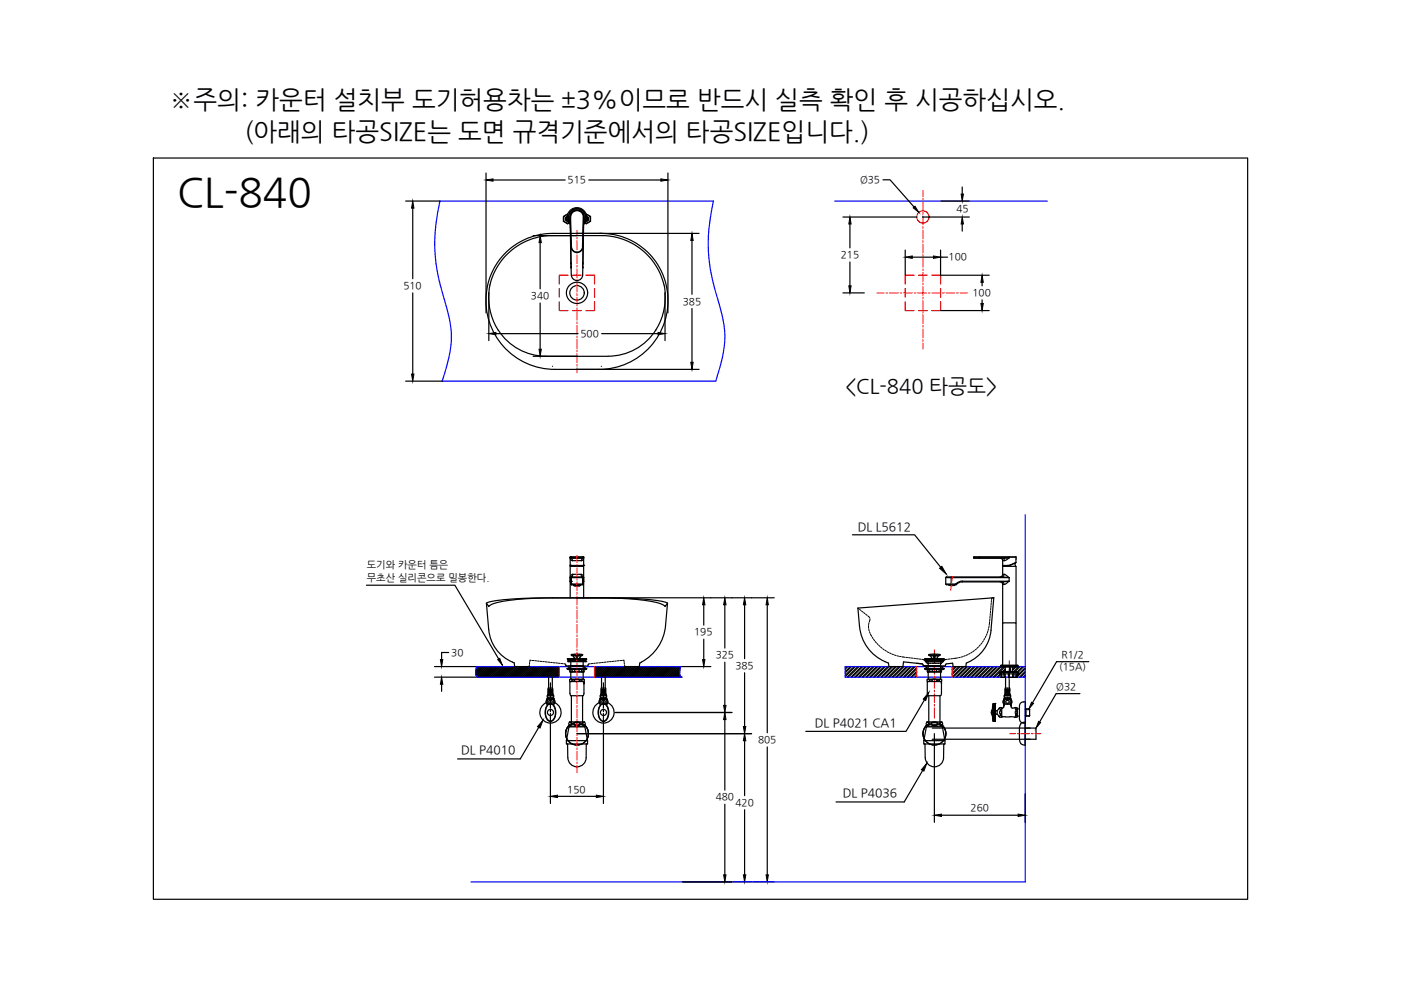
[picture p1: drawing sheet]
<svg xmlns="http://www.w3.org/2000/svg" width="297mm" height="210mm" viewBox="0 0 297 210" stroke-linecap="round" stroke-linejoin="round" font-family="sans-serif">
<defs><g id="words">
<text font-size="8.6" x="37.6" y="43.7">CL-840</text>
<g font-size="5.4">
<text x="36" y="23">※주의: 카운터 설치부 도기허용차는 ±3%이므로 반드시 실측 확인 후 시공하십시오.</text>
<text x="51.8" y="29.7">(아래의 타공SIZE는 도면 규격기준에서의 타공SIZE입니다.)</text>
</g>
<text font-size="4.3" x="179.2" y="83.2">&lt;CL-840 타공도&gt;</text>
<g font-size="2.6">
<text x="181.8" y="112.6">DL L5612</text>
<text x="172.7" y="154.2">DL P4021 CA1</text>
<text x="97.8" y="159.9">DL P4010</text>
<text x="178.7" y="169">DL P4036</text>
</g>
<g font-size="2.1">
<text x="120.3" y="38.9">515</text>
<text x="182.3" y="38.7">Ø35</text>
<text x="202.8" y="45">45</text>
<text x="178.3" y="54.7">215</text>
<text x="201.1" y="55.2">100</text>
<text x="85.5" y="61.3">510</text>
<text x="112.6" y="63.4">340</text>
<text x="144.8" y="64.6">385</text>
<text x="206.2" y="62.8">100</text>
<text x="123.1" y="71.4">500</text>
<text x="77.8" y="120.5">도기와 카운터 틈은</text>
<text x="77.8" y="123.2">무초산 실리콘으로 밀봉한다.</text>
<text x="147.2" y="134.7">195</text>
<text x="95.7" y="139">30</text>
<text x="151.8" y="139.6">325</text>
<text x="155.9" y="141.8">385</text>
<text x="224.6" y="142.1">(15A)</text>
<text x="225.1" y="139.4">R1/2</text>
<text x="224" y="146.3">Ø32</text>
<text x="160.7" y="157.5">805</text>
<text x="120.3" y="168">150</text>
<text x="151.8" y="169.7">480</text>
<text x="155.9" y="170.9">420</text>
<text x="205.8" y="172">260</text>
</g>
</g></defs>
<!-- layer: 5 -->
<path d="M32.5 33.5h232v157.2h-232z" fill="none" stroke="#000" stroke-width=".25"/>
<!-- layer: 3 -->
<g fill="none" stroke="#000" stroke-width=".25">
<path d="M103 36.7v29.6M104.5 38.2h15.3M124.8 38.2h15.3M141.6 36.7v29.6M187.2 38.1h1.5l5.1 5.8M204 39.6v1.5M86 42.6h7.3M87.5 44.1v15M113 50h9.3M114.5 51.4v9.8M122.3 49.5h25.9M146.7 51v11.4"/>
<path d="M178.7 46h15.7M180.2 47.5v5.1M180.2 55.5v5.1M191.9 53v5.4M193.4 54.5h4.5M195.7 46h9.8M199.4 53v5.4h10.3M199.4 54.5h1.5M199.5 42.6h6M204 47.5v1.5M208.2 59.9v.7M87.5 62.1v17.2"/>
<path d="M103.6 62.1v10.1M105.1 70.7h17.5M113 75.5h9.3M114.5 64.2v9.8M122.3 78.3h25.9M127.6 70.7h11.9M141 62.1v10.1M146.7 65.4v11.4M178.7 62.1h4.5M199.4 65.8h10.3M208.2 63.6v.7M86 80.8h7.8"/>
<path d="M180.7 113.4h13.2l5.5 6.9M77.7 124.1h18.7l9.3 15.6M95.1 138.3h-1.5v1.5M120.3 139.7h4M120.3 139.7h.1M120.3 139.7l.2 .1M120.4 139.6l-.1 .1M120.4 139.8l.1 .2h3.7v-.2M120.4 139.8h.1M120.7 140v.1M121.1 138.9h2.4v.1h-2.3zM121.4 139l.8 .1"/>
<path d="M121.5 139.1l.2 .3M121.7 139.6l-.2 .1M121.7 139.4v.2M122.2 139.1h.3M122.2 139.1v.6M122.3 139.7l-.1-.2h.2v.2M122.3 139l-.1 .5M122.3 126.7h41.9M122.4 139v.5M122.5 139.1v.6M123 139.4v.2M123 139.6l.1 .1"/>
<path d="M123.3 139l-.8 .1M123.3 139l-.4 .4M123.5 138.8h.1M123.5 138.8l-1.4-.1-1 .1M123.9 140v.1M124.2 139.8h.1M124.3 139.6v.1M124.3 139.7l-.1 .1h-3.8M149.2 128.2v4.3M149.2 135.5v4.3M153.7 128.2v9.2M157.9 128.2v11.5"/>
<path d="M162.7 128.2v27.2M196.1 139.7h4M196.1 139.7h.1M196.1 139.7l.1 .1M196.1 139.6v.1M196.2 139.8h.1M196.5 140v.1M196.9 138.9h2.4l-.1 .1h-2.2zM196.9 138.8l1.2-.1 1.2 .1M197.2 139l.8 .1M197.3 139.1l.2 .3M197.5 139.4l-.2 .3"/>
<path d="M198 139.1h.2M198 139.1v.6M198 139.7v-.2l.2 .2M198.1 139l-.1 .5M198.1 139l.1 .5M198.2 139.1v.6M198.7 139.4l.2 .3M199 139l-.8 .1M199.1 139l-.4 .4M199.7 140v.1M200 139.8h-3.8l.1 .2M200 139.8h.1"/>
<path d="M200 139.8v.2h-3.8M200.1 139.6v.1M200.1 139.7l-.1 .1M92.1 141.3h9M93.6 145.1v1.5M101.3 141.3l-.3 .3M101.4 141.3l-.5 .5M101.7 141.3l-.8 .8M101.8 141.3l-.9 1M102.1 141.3l-1.3 1.3M102.2 141.3l-1.4 1.4M102.5 141.3l-1.7 1.7"/>
<path d="M102.6 141.3l-1.7 1.8M102.9 141.3l-1.9 2M103 141.3l-2 2M103.3 141.3l-2.2 2.2M103.4 141.3l-2.2 2.3h-9.1M103.7 141.3l-2.3 2.3M103.8 141.3l-2.2 2.3M104.1 141.3l-2.3 2.3M104.2 141.3l-2.3 2.3M104.5 141.3l-2.3 2.3M104.6 141.3l-2.3 2.3M104.9 141.3l-2.3 2.3"/>
<path d="M105 141.3l-2.2 2.3M105.3 141.3l-2.3 2.3M105.4 141.3l-2.2 2.3M105.6 141.3l-2.2 2.3M105.8 141.3l-2.3 2.3M106.1 141.3l-2.3 2.3M106.2 141.3l-2.3 2.3M106.5 141.3l-2.3 2.3M106.6 141.3l-2.3 2.3M106.9 141.3l-2.3 2.3M107 141.3l-2.3 2.3M107.2 141.3l-2.2 2.3"/>
<path d="M107.4 141.3l-2.3 2.3M107.6 141.3l-2.2 2.3M107.8 141.3l-2.3 2.3M108 141.3l-2.2 2.3M108.2 141.3l-2.3 2.3M108.4 141.3l-2.2 2.3M108.6 141.3l-2.3 2.3M108.8 141.3l-2.2 2.3M109 141.3l-2.3 2.3M109.2 141.3l-2.2 2.3M109.4 141.3l-2.3 2.3M109.6 141.3l-2.2 2.3"/>
<path d="M109.8 141.3l-2.3 2.3M110 141.3l-2.2 2.3M110.2 141.3l-2.3 2.3M110.4 141.3l-2.2 2.3M110.6 141.3l-2.3 2.3M110.8 141.3l-2.2 2.3M110.9 141.3l-2.2 2.3M111.2 141.3l-2.2 2.3M111.3 141.3l-2.2 2.3M111.6 141.3l-2.2 2.3M111.7 141.3l-2.2 2.3M112 141.3l-2.2 2.3"/>
<path d="M112.1 141.3l-2.2 2.3M112.4 141.3l-2.2 2.3M112.5 141.3l-2.2 2.3M112.8 141.3l-2.2 2.3M112.9 141.3l-2.2 2.3M113.2 141.3l-2.3 2.3M113.3 141.3l-2.2 2.3M113.6 141.3l-2.3 2.3M113.7 141.3l-2.2 2.3M114 141.3l-2.3 2.3M114.1 141.3l-2.2 2.3M114.4 141.3l-2.3 2.3"/>
<path d="M114.5 141.3l-2.2 2.3M114.8 141.3l-2.3 2.3M114.9 141.3l-2.2 2.3M115.2 141.3l-2.3 2.3M115.3 141.3l-2.2 2.3M115.6 141.3l-2.3 2.3M115.7 141.3l-2.2 2.3M116 141.3l-2.3 2.3M116.1 141.3l-2.2 2.3M116.4 141.3l-2.3 2.3M116.5 141.3l-2.2 2.3M116.8 141.3l-2.3 2.3"/>
<path d="M116.9 141.3l-2.3 2.3M117.2 141.3l-2.3 2.3M117.3 141.3l-2.3 2.3M117.6 141.3l-2.3 2.3M117.7 141.3l-2.2 2.3M118 141.3l-2.3 2.3M118.1 141.3l-2.2 2.3M118.3 141.3l-2.2 2.3M118.5 141.3l-2.3 2.3M118.6 141.5l-2.1 2.1M118.6 141.9l-1.7 1.7M118.6 142.3l-1.3 1.3"/>
<path d="M118.6 142.7l-.9 .9M118.6 143.1l-.5 .5M118.6 143.5l-.1 .1M118.6 141.6l-2 2M118.6 142l-1.6 1.6M118.6 142.4l-1.2 1.2M118.6 142.8l-.8 .8M118.6 143.2l-.4 .4M120.1 157v.7h4.5v-.6M120.1 157h4.5M120.3 141.8l.7-.5h2.6l.8 .5M120.3 141.8h4.1"/>
<path d="M120.3 157.7l.1 .2M120.3 157.9l.1 2.8M120.4 141.8v.2h3.8M120.4 141.9h.1M120.4 140.3h.1M120.4 140.3h3.8M120.8 144.1v.3M120.8 144.1l.2-.1 .3 .1M120.8 144.4l.2 .1 .3-.1M120.8 142l.1 .5 2.9-.1M120.8 142.4h.5M120.9 154l-.3 .1"/>
<path d="M121 147.5h2.7M121 142.5v1.5h1.3M121 141.1l.1 .2M121 141.1h2.6M121 140.3v2.3M121.1 147.5v6.1h2.4v-6.1M121.3 144.1h.5v.3h-.5zM121.3 142.4h.6M121.3 142v.4M121.8 144.1l.5-.1 .5 .1M121.8 144.4l.5 .1 .5-.1M121.9 142v.4"/>
<path d="M121.9 142.4h.9M122.3 155.6h37M122.4 144h1.2M122.8 142v.4M122.8 142.4h.5M122.8 144.1h.6v.3h-.6zM123.3 142v.4M123.3 142.4h.5M123.4 144.1l.2-.1 .3 .1M123.6 144.5h.1M123.6 141.1v.2M123.6 140.3v3.7"/>
<path d="M123.7 154l.3 .1 .6 3M123.8 145v-.4v2.4l-.1 .5M123.8 144.6l-3-.1v2.5l.2 .5M123.8 142v.4M123.9 144.1l-.1 .4-.4-.1M124 154.1h-3.4l-.5 2.9M124.2 140.1h-3.7l-.1 .2M124.2 140.1v.1M124.2 140.3h.1M124.2 140.2v.1M124.2 141.8l.1 .1M124.3 157.9v2.7a1.94 1.94 0 0 1-2 2 1.94 1.94 0 0 1-1.9-2"/>
<path d="M124.4 157.7l-.1 .2M126.3 141.3l-.2 .3M126.4 141.3l-.3 .4M126.7 141.3l-.6 .7M126.8 141.3l-.7 .8M127.1 141.3l-1 1.1M127.2 141.3l-1.1 1.2M127.5 141.3l-1.4 1.4M127.6 141.3l-1.5 1.6M127.9 141.3l-1.8 1.9M128 141.3l-1.9 2M128.3 141.3l-2.2 2.3"/>
<path d="M128.4 141.3l-2.2 2.3M128.7 141.3l-2.3 2.3M128.8 141.3l-2.2 2.3M129.1 141.3l-2.3 2.3M129.2 141.3l-2.2 2.3M129.5 141.3l-2.3 2.3M129.6 141.3l-2.2 2.3M129.9 141.3l-2.3 2.3M130 141.3l-2.3 2.3M130.3 141.3l-2.3 2.3M130.4 151.1h24.8M130.4 141.3l-2.2 2.3"/>
<path d="M130.7 141.3l-2.3 2.3M130.8 141.3l-2.2 2.3M131 141.3l-2.2 2.3M131.2 141.3l-2.2 2.3M131.5 141.3l-2.3 2.3M131.6 141.3l-2.3 2.3M131.9 141.3l-2.3 2.3M132 141.3l-2.3 2.3M132.3 141.3l-2.3 2.3M132.4 141.3l-2.3 2.3M132.6 141.3l-2.2 2.3M132.8 141.3l-2.3 2.3"/>
<path d="M133 141.3l-2.2 2.3M133.2 141.3l-2.3 2.3M133.4 141.3l-2.2 2.3M133.6 141.3l-2.3 2.3M133.8 141.3l-2.2 2.3M134 141.3l-2.3 2.3M134.2 141.3l-2.2 2.3M134.4 141.3l-2.3 2.3M134.6 141.3l-2.2 2.3M134.8 141.3l-2.3 2.3M135 141.3l-2.2 2.3M135.2 141.3l-2.3 2.3"/>
<path d="M135.4 141.3l-2.2 2.3M135.6 141.3l-2.3 2.3M135.8 141.3l-2.2 2.3M136 141.3l-2.3 2.3M136.2 141.3l-2.2 2.3M136.3 141.3l-2.2 2.3M136.6 141.3l-2.2 2.3M136.7 141.3l-2.2 2.3M137 141.3l-2.2 2.3M137.1 141.3l-2.2 2.3M137.4 141.3l-2.2 2.3M137.5 141.3l-2.2 2.3"/>
<path d="M137.8 141.3l-2.2 2.3M137.9 141.3l-2.2 2.3M138.2 141.3l-2.2 2.3M138.3 141.3l-2.2 2.3M138.6 141.3l-2.2 2.3M138.7 141.3l-2.2 2.3M139 141.3l-2.3 2.3M139.1 141.3l-2.2 2.3M139.4 141.3l-2.3 2.3M139.5 141.3l-2.2 2.3M139.8 141.3l-2.3 2.3M139.9 141.3l-2.2 2.3"/>
<path d="M140.2 141.3l-2.2 2.3M140.3 141.3l-2.2 2.3M140.6 141.3l-2.3 2.3M140.7 141.3l-2.2 2.3M141 141.3l-2.3 2.3M141.1 141.3l-2.2 2.3M141.4 141.3l-2.3 2.3M141.5 141.3l-2.2 2.3M141.8 141.3l-2.3 2.3M141.9 141.3l-2.2 2.3M142.2 141.3l-2.3 2.3M142.3 141.3l-2.2 2.3"/>
<path d="M142.6 141.3l-2.3 2.3M142.7 141.3l-2.3 2.3M143 141.3l-2.3 2.3M143.1 141.3l-2.2 2.3M143.4 141.3l-2.3 2.3M143.5 141.3l-2.2 2.3M143.7 141.3l-2.2 2.3M143.9 141.3l-2.2 2.3M144.1 142.6l-1 1M144.1 143l-.6 .6M144.1 142.7l-.9 .9M144.1 143.1l-.5 .5"/>
<path d="M144.2 141.3l-2.3 2.3M144.2 142.3l-1.4 1.3M144.2 142.1l-1.5 1.5M144.2 143.3l-.3 .3M144.2 141.8l-1.8 1.8M144.3 141.6l-2 2M144.3 141.3l-2.3 2.3M144.3 143.3l-.3 .3M144.3 141.3h6.4M144.4 143.5l-.1 .1M144.4 143.6h.1M153.7 140.4v9.2"/>
<path d="M153.7 152.6v14.9M157.9 142.6v11.5M157.9 157.1v11.6M162.7 158.4v27.1M179.5 141.3l-.3 .3M179.8 141.3l-.6 .6M180.3 141.3l-1.1 1.1M180.5 141.3l-1.3 1.4M181.1 141.3l-1.9 1.9M181.3 141.3l-2.1 2.2M181.9 141.3l-2.3 2.3M182.1 141.3l-2.2 2.3"/>
<path d="M182.7 141.3l-2.3 2.3M182.9 141.3l-2.2 2.3M183.5 141.3l-2.3 2.3M183.7 141.3l-2.2 2.3M184.2 141.3l-2.2 2.3M184.5 141.3l-2.2 2.3M185 141.3l-2.2 2.3M185.3 141.3l-2.2 2.3M185.8 141.3l-2.2 2.3M186.1 141.3l-2.3 2.3M186.6 141.3l-2.2 2.3M186.9 141.3l-2.3 2.3"/>
<path d="M187.4 141.3l-2.2 2.3M187.7 141.3l-2.3 2.3M188.2 141.3l-2.2 2.3M188.5 141.3l-2.3 2.3M189 141.3l-2.2 2.3M189.3 141.3l-2.3 2.3M189.8 141.3l-2.2 2.3M190.1 141.3l-2.3 2.3M190.6 141.3l-2.3 2.3M190.9 141.3l-2.3 2.3M191.4 141.3l-2.2 2.3M191.7 141.3l-2.3 2.3"/>
<path d="M192.2 141.3l-2.3 2.3M192.5 141.3l-2.3 2.3M193 141.3l-2.3 2.3M193.2 141.3l-2.2 2.3M193.8 141.3l-2.3 2.3M194 141.3l-2.2 2.3M194.4 141.5l-2.1 2.1M194.4 142.3l-1.3 1.3M194.4 143.1l-.5 .5M194.4 141.8l-1.8 1.8M194.4 142.6l-1 1M194.4 143.4l-.2 .2"/>
<path d="M195.9 157v.7h4.4v-.6M195.9 157h4.4M196 157.7l.2 2.9a1.94 1.94 0 0 0 1.9 2 1.94 1.94 0 0 0 2-2v-2.7M196.1 141.8l.7-.5h2.6l.8 .5M196.1 141.8h4.1M196.2 141.8v.1M196.2 141.9h3.8M196.2 140.3h.1M196.2 140.3h3.8M196.2 140.2v.1M196.2 140.1h3.8M196.3 140.1l-.1 .1"/>
<path d="M196.6 144.1v.3M196.6 144.1l.2-.1 .3 .1M196.6 144.4l.2 .1 .3-.1M196.6 142l.1 .5 2.9-.1M196.6 144.6v2.4M196.6 142.4h.5M196.6 144.6h3M196.6 147l.2 .5M196.7 154l-.3 .1M196.8 147.5h2.7M196.8 141.1l.1 .2M196.8 140.3v3.7h2.6v-3.7"/>
<path d="M196.8 141.1h2.6M196.9 147.5v6.1h2.4v-6.1M197.1 144.4h.5M197.1 144.4v-.3h.5v.3M197.1 142.4h.6M197.1 142v.4M197.6 144.4l.5 .1M197.7 142.4h.9M197.7 142v.4M198.1 144l-.5 .1M198.1 144l.5 .1M198.6 142.4h.5"/>
<path d="M198.6 142v.4M198.6 144.1h.5v.3h-.5zM198.6 144.4l-.5 .1M199.1 142v.4M199.1 142.4h.5M199.2 144.1l.2-.1 .3 .1M199.4 144.5h.1M199.4 141.1v.2M199.5 154l.3 .1 .5 3M199.6 145v-.4v2.4l-.1 .5M199.6 142v.4M199.7 144.1l-.2 .4-.3-.1"/>
<path d="M199.8 154.1h-3.4l-.5 2.9M200 140.1v.1M200 140.2v.1M200 141.8v.1M200.2 157.7l-.1 .2M201.9 141.4v.1M202.4 141.4l-.5 .6M202.7 141.4l-.8 .9M203.2 141.4l-1.3 1.4M203.5 141.4l-1.6 1.6M204 141.4l-2.1 2.2M204.3 141.4l-2.2 2.2"/>
<path d="M204.8 141.4l-2.2 2.2M205.1 141.4l-2.2 2.2M205.6 141.4l-2.2 2.2M205.9 141.4l-2.2 2.2M206.4 141.4l-2.2 2.2M206.7 141.4l-2.2 2.2M207.2 141.4l-2.2 2.2M207.5 141.4l-2.2 2.2M208 141.4l-2.2 2.2M208.3 141.4l-2.2 2.2M208.8 141.4l-2.2 2.2M209 141.4l-2.1 2.2"/>
<path d="M209.6 141.4l-2.2 2.2M209.8 141.4l-2.1 2.2M210.4 141.4l-2.2 2.2M210.6 141.4l-2.1 2.2M211.2 141.4l-2.2 2.2M211.4 141.4l-2.1 2.2M211.9 141.4l-2.1 2.2M212.1 142.9l-.7 .7M212.2 141.4l-2.2 2.2M212.3 143.5l-.1 .1M212.3 142.9l-.7 .7M212.8 141.4l-2.2 2.2"/>
<path d="M213 141.4l-2.2 2.2M213.1 141.8l-.5 .6M213.1 142.1l-.2 .3M215.1 141.4l-.4 .5M215.4 141.4l-.7 .8M216 141.3l-1 1.1M216.3 141.3l-1.1 1.1M216.8 141.3l-1.3 1.3M217.1 141.3l-1.3 1.3M217.4 141.5l-1.5 1.5M217.4 142.3l-1.3 1.3M217.4 143.1l-.5 .5"/>
<path d="M217.4 141.8l-1.7 1.6M217.4 142.6l-1 1M217.4 143.4l-.2 .2M153.7 170.5v15M157.9 171.7v13.8M144.8 187h14.5M159.7 187h4.5"/>
</g>
<g fill="#000" stroke="#000" stroke-width=".21">
<path d="M103 38.2l1.5-.3v.5zM140.1 37.9l1.5 .3-1.5 .2zM87.5 42.6l.3 1.5h-.5zM114.5 50l.3 1.4h-.5zM146.7 49.5l.3 1.5h-.5zM180.2 46l.3 1.5h-.5zM191.9 54.5l1.5-.2v.5zM193.6 44.1l.4-.4 .8 1.3zM197.9 54.3l1.5 .2-1.5 .3zM204 46l.3 1.5h-.5zM203.8 41.1h.5l-.3 1.5zM208.2 58.4l.3 1.5h-.5z"/>
<path d="M87.3 79.3h.5l-.3 1.5zM103.6 70.7l1.5-.2v.5zM114.3 74h.5l-.3 1.5zM139.5 70.5l1.5 .2-1.5 .3zM146.5 76.8h.5l-.3 1.5zM180 60.6h.5l-.3 1.5zM208 64.3h.5l-.3 1.5zM93.4 139.8h.5l-.3 1.5zM105.5 139.8l.4-.2 .6 1.4zM149.2 126.7l.3 1.5h-.5zM149 139.8h.5l-.3 1.5zM153.7 126.7l.2 1.5h-.5z"/>
<path d="M157.9 126.7l.2 1.5h-.5zM162.7 126.7l.2 1.5h-.5zM199.2 120.5l.5-.4 .9 1.6zM93.6 143.6l.3 1.5h-.5zM153.4 149.6h.5l-.2 1.5zM153.7 151.1l.2 1.5h-.5zM157.9 155.6l.2 1.5h-.5zM157.6 154.1h.5l-.2 1.5zM153.4 185.5h.5l-.2 1.5zM157.6 185.5h.5l-.2 1.5zM162.4 185.5h.5l-.2 1.5z"/>
</g>
<!-- layer: 1 -->
<path d="M93.3 42.6a37.1 37.1 0 0 0 1.1 21.6 20.8 20.8 0 0 1 .1 14.2l-.7 2.4M151.2 42.6a36.9 36.9 0 0 0 1.2 21.6 20.7 20.7 0 0 1 .1 14.2l-.7 2.4M217.4 109.2v77.8h-117.5M101.1 141.3l-.3 1.6 .4 .7M144.3 141.3l-.2 1.6 .3 .7M179.2 141.3v2.3" fill="none" stroke="#00f" stroke-width=".25"/>
<!-- layer: 0 -->
<g fill="none" stroke="#000" stroke-width=".25">
<path d="M117.1 50h10.5M117.5 49.5h10.1M141.1 59.8h.1M103.1 62.1a14.6 14.6 0 0 0 14.5 16.2h9.4a14.6 14.6 0 0 0 14.5-16.2M103.9 60.4l-.3 1.7M105.6 70a12 12 0 0 0 10.1 5.5h13.2M139.1 69.9a12 12 0 0 1-10.2 5.6M140.8 60.4l.2 1.7M103.6 133.5a8.2 8.2 0 0 0 5.1 6.9M141.1 132.6a9.8 9.8 0 0 1-5.5 8l-.1 .7h-3M141.5 127.9l-.4 4.8M210.1 133.6a8.2 8.2 0 0 1-4.9 6.9"/>
<path d="M210.7 126.7l-28.8 2.2a16.7 16.7 0 0 0 1.1 6.7 9 9 0 0 0 4.7 4.7M108.7 140.4l.3 .1 .1 .8M116.7 153.6v16.7M127.9 153.6v16.7M187.6 140.3l.8 .3 .1 .7M195.8 141.2l-.3-.4-3.9-.5-.2 1M198.1 141.2h-2.3h4.7l.1-.4 1.4-.2 .1 .7M205.1 140.5l-.2 .1-.1 .7M118.2 168.8h8.2"/>
<circle cx="122.3" cy="62.1" r="1.53"/>
</g>
<path d="M116.7 168.8l1.5-.2v.5zM126.4 168.6l1.5 .2-1.5 .3z" fill="#000" stroke="#000" stroke-width=".21"/>
<!-- layer: 4 -->
<g fill="none" stroke="#000" stroke-width=".25">
<path d="M120.7 153.1a.41 .41 0 0 1 .6 .4 .41 .41 0 0 1-.6 .4M120.7 153.7a2.42 2.42 0 0 0-.5 2.9M120.8 154h3.1M120.8 153.1h3.1M120.8 153l-.2 .5 .2 .4M121.7 153.4v.2l.4 .2M121.7 153.4l.6-.3 .7 .3M122.1 153.9h.5M123 153.4v.2l-.4 .2M123.9 153l.2 .5-.2 .4M123.9 153.1a.41 .41 0 0 0-.5 .4 .41 .41 0 0 0 .5 .4M123.9 153.7a2.42 2.42 0 0 1 .6 2.9"/>
<path d="M196.5 153.7a2.42 2.42 0 0 0-.5 2.9M196.5 153.1a.41 .41 0 0 1 .5 .4 .41 .41 0 0 1-.5 .4M196.6 154h3.1M196.6 153.1h3.1M196.6 153l-.2 .5 .2 .4M197.5 153.4v.2l.4 .2M197.7 154.4h22v2.3h-22.1M197.8 153.9h.6M198.6 153.8h-.2M198.6 153.2l-.6-.1-.5 .3M198.6 153.2l.1 .2M198.7 153.4l-.1 .4"/>
<path d="M199.2 153.6l.5 .3M199.2 153.3v.3M199.7 153l.2 .5-.2 .4M199.7 153.1l-.5 .3M199.7 153.7a2.42 2.42 0 0 1 .6 2.9M217.3 153.1v4.9M217.4 153.1a1.09 1.09 0 0 0-1.3 1.1l.1 2.6a1.06 1.06 0 0 0 1.2 1.2"/>
<circle cx="122.3" cy="155.5" r="2.42"/>
<circle cx="198.1" cy="155.5" r="2.42"/>
</g>
<!-- layer: 6 -->
<g fill="none" stroke="#000" stroke-width=".25">
<path d="M115.8 149a2.25 2.25 0 0 0-.9 3.4 2.25 2.25 0 0 0 3.6 0 2.25 2.25 0 0 0-.9-3.4M115.8 148.6h.3v.2l-.1 .3zM115.9 148.2h1.6h-.5M115.9 148.4l.1-.2h1.5v.2M115.9 148.4h1.6M115.9 148.4l-.1 .4 .1 .5h1.6l.2-.5-.2-.4M116 149.3h.7M116 149.5a.87 .87 0 0 1 1-.3 .87 .87 0 0 1 .6 .7 2.56 2.56 0 0 1-.5 3 .93 .93 0 0 1-1.3-.7 2.9 2.9 0 0 1 .2-2.7zM116.1 147.5h1.3M116.1 147.5v.3h1.3v-.3M116.1 149.5a.84 .84 0 0 1 .9-.2 .84 .84 0 0 1 .6 .7 2.13 2.13 0 0 1-.9 2.9 2.21 2.21 0 0 1-.6-3.4zM116.1 147.8v.2h1.2v-.2"/>
<path d="M116.2 148v.2M116.2 147.2v.1M116.2 145.9h1v.3h-.9zM116.2 146.4h1M116.2 146.2h1M116.2 147.2h1M116.2 146.9v.2h1M116.2 146.6h1M116.2 146.9h1M116.2 146.6v.3M116.2 147.2h.1M116.3 146.3l-.1 .3"/>
<path d="M116.3 146.3h.9M116.3 146.2v.1M116.3 143.6v2.3M116.4 147.1v.1M116.7 144.8v2.4M116.7 147.5v.4M116.7 148.3v1.9M116.7 150.5v.4M116.7 151.3v2.3M117 147.1v.1M117.1 143.6v2.3M117.2 146.3v.3h-.5"/>
<path d="M117.2 146.2v.1M117.2 146.6v.3M117.2 146.9v.2M117.2 146.6h.1M117.2 147.2l.1 .3M117.2 148.1v.1M117.2 148.1v-.1v.1M117.2 148.1l.1 .1M117.3 147.3h-1.2v.2M117.3 148.6h.3l.1 .2-.2 .3zM127 149a2.25 2.25 0 0 0-.8 3.4 2.25 2.25 0 0 0 3.5 0 2.25 2.25 0 0 0-.8-3.4M127.1 148.6h.2l.1 .2-.2 .3z"/>
<path d="M127.2 148.2h1.5M127.2 148.4l-.2 .4 .2 .5h.7M127.2 148.2h1.5v.2h-1.5zM127.3 147.5v.3M127.3 149.5a.87 .87 0 0 1 .9-.3 .87 .87 0 0 1 .7 .7 2.56 2.56 0 0 1-.6 3 .93 .93 0 0 1-1.3-.7 2.9 2.9 0 0 1 .3-2.7zM127.3 147.5h1.3M127.3 147.5h.1M127.4 149.5a.83 .83 0 0 1 .9-.2 .83 .83 0 0 1 .5 .7 2.15 2.15 0 0 1-.9 2.9 1.93 1.93 0 0 1-.9-2.6zM127.4 147.8v.2h1.1M127.4 148.1v-.1v.1M127.4 148.1v.1M127.4 147.2v.1"/>
<path d="M127.4 148.1l.1 .1M127.4 147.2h1M127.4 147.2h.1M127.5 146.4h.9M127.5 146.2h.9M127.5 146.6h.9M127.5 146.9h.9M127.5 146.2v-.3h.9v.3M127.5 146.2v.4M127.5 146.6v.5h.9M127.5 146.3h.9M127.5 146.9h.1"/>
<path d="M127.5 143.6v2.3M127.6 147.1v.1M127.9 144.8v2.4M127.9 147.5v.4M127.9 148.3v1.9M127.9 150.5v.4M127.9 151.3v2.3M128.3 147.1v.1M128.3 143.6v2.3M128.4 146.2v.7M128.4 146.9v.2M128.5 147.2v.3"/>
<path d="M128.5 148.1v.1M128.5 147.3h-1.1v.2M128.5 147.8v.3M128.6 148.6h.2l.1 .2-.2 .3zM128.6 147.5h.1M128.6 147.5v.3h-1.3M128.7 149.3h-.8h.8M128.7 148.4l.2 .4-.2 .5M210.4 150.4l-.2 .7 .2 .6M210.5 149.3v3.6M210.5 149.3l-.1 1.8 .1 1.7M210.5 152.8l.1 .1"/>
<path d="M210.6 152.9h.3M210.7 149.2l-.2 .1M210.7 149.2v3.7l-.1-3.7M210.7 152.8h.2M210.7 152.7h.2M210.7 152.4h.2M210.7 152.5h.2M210.7 152.1h.2M210.7 152.2h.2M210.7 152.3h.2M210.7 152.6h.2M210.7 152h.2"/>
<path d="M210.7 151.9h.2M210.7 150.3h.2M210.7 151.8h.2M210.7 150.2h.2M210.7 151.6h.2M210.7 151.7h.2M210.7 151.1h.2M210.7 151.2h.2M210.7 151.3h.2M210.7 151.4h.2M210.7 151.5h.2M210.7 151h.2"/>
<path d="M210.7 150.9h.2M210.7 150.8h.2M210.7 150.7h.2M210.7 150.6h.2M210.7 150.5h.2M210.7 150.4h.2M210.7 150.1h.2M210.7 150h.2M210.7 149.9h.2M210.7 149.8h.2M210.7 149.6h.2M210.7 149.5h.2"/>
<path d="M210.7 149.7h.2M210.7 149.4h.2M210.7 149.2h.2M210.7 149.3h.2M210.9 149.2l.1 3.8zM210.9 149.2h.1M211 149.2h-.1M211 150.7h.4M211.4 150.7v-.1a.85 .85 0 0 1 1-.5v1.9l-.3 .1-.3-.3M211.4 150.7v.7h-.4M211.4 151.4l.4 .4M211.9 152l.2-.4 .2 .5"/>
<path d="M212 150.7a.36 .36 0 0 1 .3 .4 .36 .36 0 0 1-.3 .3zM212.3 150l-.2 .5-.2-.4M212.4 151.9h.1M212.4 150.2h.1M212.5 152h.1M212.5 150.2h.1M212.7 148.6h.3v.2l-.2 .3zM212.8 148.4v-.2h1.5l.1 .2M212.8 149.3v.7l-.3 .2M212.8 149.6v.1M212.8 148.2h1.6M212.8 148.4h1.6"/>
<path d="M212.8 149.3h1.6M212.8 148.4l-.1 .4 .1 .5M212.9 147.5l.1 .3M212.9 149.3v.3M212.9 147.5h1.3M213 147.5h-.1M213 147.5v-.2h1.2v.2M213 147.8v.2h1.2v-.2M213.1 148l-.1 .2M213.1 147.2v.1M213.1 147.2h.1M213.1 146.2v.2"/>
<path d="M213.1 146.4v.2M213.1 146.2v-.3h1v.3M213.1 146.4h1M213.1 146.2h1M213.1 146.6h.5M213.1 146.9h.5M213.1 146.9h.1M213.1 146.6v.5h1M213.1 146.2h.9M213.1 147.2l1 .1M213.1 152h-.7M213.2 143.6v2.3"/>
<path d="M213.3 147.1l-.2 .1M213.6 146.6h.5zM213.6 146.9h.5zM213.9 147.1v.1M214 143.6v2.3M214 146.3l.1 .1M214 146.6v.3M214.1 146.2l-.1 .1h-.9M214.1 146.4v.2M214.1 146.9v.2M214.1 147.2h.1M214.1 148v.1"/>
<path d="M214.1 148.1l.1 .1M214.2 148.6h.3v.2l-.1 .3zM214.2 147.5v.3h-1.3M214.3 149.3v.3M214.4 148.4l.1 .4-.1 .5M214.4 149.3l.1 .8 .6-.1a.37 .37 0 0 1 .6 .4v1.6v-.2h.4M214.4 149.6v.1M215.3 150l.1 .5 .2-.4M215.3 150.7a.35 .35 0 0 1 .3 .4 .35 .35 0 0 1-.3 .3zM215.6 152l-.2-.4-.1 .5M215.7 152l-.4 .1-2.1-.1M215.7 150.3h.4"/>
<path d="M217 148.8h.4v4.5h-.4M217 148.8a.85 .85 0 0 0-.9 .8l.1 2.9a.81 .81 0 0 0 .8 .8M217.4 150.3l.9 .1-.8-.1M217.4 151.8h.9h-.8M217.5 150.3v1.5M218.3 150.4v1.4"/>
<circle cx="116.7" cy="151.1" r=".65"/>
<circle cx="116.7" cy="148.8" r=".34"/>
<circle cx="127.9" cy="151.1" r=".65"/>
<circle cx="127.9" cy="148.8" r=".34"/>
<circle cx="213.6" cy="148.8" r=".34"/>
</g>
<!-- layer: 5 -->
<path d="M93.3 42.6h57.9M177 42.6h45.1M93.7 80.8h58.1M101.1 141.3h43.2M101.2 143.6h43.2M179.2 141.3h38.2M179.2 143.6h38.2" fill="none" stroke="#00f" stroke-width=".25"/>
<!-- layer: 1 -->
<g fill="none" stroke="#000" stroke-width=".25">
<path d="M117.1 50a13.6 13.6 0 0 0-13.2 10.4M117.5 49.5a14.1 14.1 0 0 0-14.4 12.6M127.1 49.5a14.2 14.2 0 0 1 14.4 12.6M127.6 50a13.6 13.6 0 0 1 13.2 10.4M103.6 62.1a13.1 13.1 0 0 0 2 7.9M117.1 77.7h.1M127.5 77.7h.1M141 62.1a13 13 0 0 1-1.9 7.8M103.1 127.9l.5 5.6M121.6 124v.1h1.4M121.6 124.1l.1 .1M121.7 124.2h1.3"/>
<path d="M121.8 124.2h1.1M121.8 124.2h.1M122.3 126.7l-6.3 .1a36.8 36.8 0 0 0-11.8 1.3l-.6 .5-.5-.7M122.3 126.7l-7.8 .1a50.5 50.5 0 0 0-10.9 .9l-.5 .2M122.3 126.7h4.8a67.2 67.2 0 0 1 13.5 .9l.9 .3-.5 .7a6.5 6.5 0 0 0-3.9-1.2l-5.3-.5-9.5-.1M122.9 124.2h.1M123 124v.1M123 124.1v.1M201 124l1.4 .1M201.2 124l.4 .1M201.5 124l.9 .1M201.6 124.1l.2 .1"/>
<path d="M202.2 124.1l-.4 .1M202.4 124v.1M210.3 126.8l.4-.1-.6 6.9M109.1 141.3h3.1M114.2 154.2l-3.9 6.7h-13.3M188.5 141.3h2.9M196 148.4l-3.9 6.7h-21.3M198.1 155.6v18.7M202.1 141.3h2.7M229 147.1h-5.1l-3.5 6M230.9 140.3h-6.9l-5.1 8.7M195.6 163.3l-3.9 6.7h-14.4"/>
<path d="M199.6 172.8h16.3M217.4 168.4v5.9"/>
<circle cx="122.3" cy="62.1" r="2.25"/>
</g>
<path d="M115.1 152.7l-.6 1.7-.5-.3zM196.9 146.8l-.6 1.7-.5-.3zM218.7 148.9l.4 .2-.9 1.2zM220.2 153l.4 .2-.9 1.2zM196.5 161.8l-.6 1.7-.5-.3zM198.1 172.8l1.5-.2v.5zM215.9 172.6l1.5 .2-1.5 .3z" fill="#000" stroke="#000" stroke-width=".21"/>
<!-- layer: BODY -->
<g fill="none" stroke="#f00" stroke-width=".21">
<path d="M122.3 48.9v1M122.3 50.3v.4M122.3 51v1.9M122.3 53.3v.4M122.3 54v1.9M122.3 56.3v.4M122.3 57v1.9M122.3 59.3v.3M195.7 40.4v1.3M195.7 42v.4M195.7 42.8v1.9M195.7 45v.4"/>
<path d="M195.7 45.8v1.9M195.7 48v.4M195.7 48.8v1.9M195.7 51v.4M195.7 51.8v1.8M195.7 54v.4M195.7 54.8v1.8M195.7 57v.4M195.7 57.8v1.8M122.3 60v1.9M122.3 62.3v.3M122.3 63v1.9"/>
<path d="M122.3 65.3v.3M122.3 66v1.9M122.3 68.3v.3M122.3 69v1.9M122.3 71.2v.4M122.3 72v1.9M122.3 74.2v.4M122.3 75v1.9M122.3 77.2v.4M122.3 78v1M185.9 62.1h1.6M187.8 62.1h.4"/>
<path d="M188.6 62.1h1.9M190.8 62.1h.4M191.6 62.1h1.8M193.8 62.1h.4M194.6 62.1h1.9M195.7 60v.4M195.7 60.7v1.9M195.7 63v.4M195.7 63.8v1.8M195.7 66v.4M195.7 66.7v1.9M195.7 69v.4"/>
<path d="M195.7 69.7v1.9M195.7 72v.3M195.7 72.7v1.3M196.8 62.1h.4M197.6 62.1h1.8M199.8 62.1h.4M200.6 62.1h1.8M202.8 62.1h.4M203.6 62.1h1.5M122.3 117.8v1.5M122.3 119.7v.3M122.3 120.4v1.9"/>
<path d="M122.3 122.6v.4M122.3 123.4v1.9M122.3 125.6v.4M122.3 126.4v1.8M122.3 128.6v.4M122.3 129.4v1.9M122.3 131.6v.4M122.3 132.4v1.8M122.3 134.6v.4M122.3 135.4v1.8M122.3 137.6v.4M122.3 138.4v1.8"/>
<path d="M198.1 137.8v2.2M201.7 124.1h.1M201.9 122.3l-.3 2.8M122.3 140.6v.4M122.3 141.4v1.8M122.3 143.6v.4M122.3 144.3v1.9M122.3 146.6v.4M122.3 147.3v1.9M122.3 149.6v.4M122.3 150.3v1.9M122.3 152.6v.4"/>
<path d="M122.3 153.3v1.9M122.3 155.6v.3M122.3 156.3v1.9M122.3 158.6v.3M122.3 159.3v1.9M198.1 140.3v.4M198.1 141.1v1.9M198.1 143.3v.4M198.1 144.1v1.9M198.1 146.3v.4M198.1 147.1v1.8M198.1 149.3v.4"/>
<path d="M198.1 150.1v2.2M214 155.6h1.3M215.7 155.6h.4M216.4 155.6h1.9M218.7 155.6h.4M219.4 155.6h1.3M122.3 161.6v.3M122.3 162.3v1.5"/>
</g>
<!-- layer: 7 -->
<circle cx="195.7" cy="46" r="1.3" fill="none" stroke="#f00" stroke-width=".25"/>
<!-- layer: 3 -->
<g fill="none" stroke="#f00" stroke-width=".25">
<path d="M120.4 58.4h-1.8v1.8M121.4 58.4h1.9M124.2 58.4h1.9v1.8M193.8 58.4h-1.9v1.8M194.7 58.4h1.9M197.5 58.4h1.9v1.8M118.6 64v1.8h1.8M118.6 61.2v1.8M121.4 65.8h1.9M126.1 64v1.8h-1.9M126.1 61.2v1.8M191.9 64v1.8h1.9"/>
<path d="M191.9 61.2v1.8M194.7 65.8h1.9M199.4 64v1.8h-1.9M199.4 61.2v1.8M118.6 141.3v2.3M126.1 141.3v2.3M214 140.1v1.4M214 141.9v.3M214 142.6v1.4"/>
</g>
<!-- layer: 0 -->
<path d="M194.4 141.3v2.3M201.9 141.3v2.3" fill="none" stroke="#f00" stroke-width=".21"/>
<g fill="none" stroke="#000" stroke-width=".21">
<path d="M181.9 128.9l.2 .2M182.2 129.2l.3 .2M182.7 129.5l.3 .3M183.1 129.9l.3 .2M183.5 130.2l.3 .3M184 130.6l.4 .4M184.2 132.6v.6M184.2 133.4l.1 .4M184.2 132.1v.3M184.3 133.9l.2 .4M184.5 131.2l-.2 .7M184.6 134.5l.2 .4"/>
<path d="M184.9 135.1l.2 .3M185.2 135.6l.2 .2M185.6 136l.2 .3M185.9 136.4l.3 .3M186.3 136.8l.3 .3M186.7 137.2l.3 .2M187.2 137.6l.3 .2M187.6 137.9l.3 .2M188.1 138.2l.3 .1M188.6 138.4l.3 .2M189.1 138.7l.3 .1M189.6 138.9l.4 .1"/>
<path d="M190.2 139l.3 .1M190.7 139.2h.4M191.3 139.3l.6 .1M192.1 139.4h.3M192.6 139.4l.4 .1M193.2 139.5l.4 .1M193.7 139.6h.4M194.3 139.7h.4M194.8 139.7l.4 .1M195.4 139.8h.4M195.8 139.8h.2M195.8 139.8l.3 .3"/>
<path d="M196.2 139.8h.4M196.8 139.8h.4M197.3 139.8h.4M197.9 139.8h.4M198.5 139.8h.4M199.1 139.8h.3M199.6 139.8h.4M200.2 139.8h.2M200.4 139.8l-.3 .3M200.8 139.8h-.4M201.4 139.7l-.4 .1M202 139.6l-.4 .1"/>
<path d="M203 139.5l-.9 .1M203.6 139.4l-.4 .1M204.1 139.2l-.3 .1M204.7 139l-.4 .1M205.2 138.8l-.4 .2M205.7 138.5l-.4 .2M206.1 138.2l-.3 .3M206.6 137.9l-.3 .3M207 137.6l-.3 .2M207.4 137.2l-.2 .2M207.8 136.8l-.2 .2M208.2 136.3l-.3 .3"/>
<path d="M208.5 135.9l-.2 .3M208.8 135.4l-.2 .3M209 134.9l-.1 .3M209.3 134.4l-.2 .3M209.5 133.8l-.2 .4M209.6 133.3l-.1 .4M209.7 132.8l-.1 .3M209.8 131.8l-.1 .8M209.9 131.2l-.1 .4M209.9 130.7v.3M210 130.1l-.1 .4M210 129.6v.3"/>
<path d="M210.1 129l-.1 .4M210.1 128.4v.4M210.1 127.9v.3M210.2 127.3v.4M210.3 126.8l-.1 .3M112.2 141v.3M112.3 140.5v.3M112.6 140h-.2l-.1 .3M112.8 140l.4 .1M113.4 140.1h.4M113.9 140.1l.4 .1M114.5 140.2l.4 .1"/>
<path d="M115.1 140.3h.3M115.6 140.3l.4 .1M116.2 140.4h.4M116.7 140.4l.4 .1M117.3 140.5h.4M117.9 140.5l.3 .1M118.4 140.6l.4 .1M119 140.7h.3M119.5 140.7l.5 .2v.3h.3M120.4 141.2h.4M121 141.2h.4M121.5 141.2h.4"/>
<path d="M122.1 141.2h.4M122.7 141.2h.4M123.3 141.2h.3M123.8 141.2h.4M125.1 140.7l-.3 .1-.1 .4h-.3M125.7 140.7h-.4M126.2 140.6l-.3 .1M126.8 140.5l-.4 .1M127.3 140.5h-.3M127.9 140.4l-.4 .1M128.5 140.4h-.4M129 140.3l-.3 .1"/>
<path d="M129.6 140.3h-.4M130.1 140.2l-.3 .1M130.7 140.1l-.4 .1M131.3 140.1h-.4M131.8 140l-.3 .1M132 140h.3v.3M132.3 140.5l.1 .3M132.4 141l.1 .3M196.3 140.3l.3 .3M196.6 140.6h.3M196.6 140.6l.3 .1M197.1 140.6h.3"/>
<path d="M197.1 140.7h.3M197.6 140.6h.4M197.6 140.7h.4M198.2 140.6h.4M198.2 140.7h.4M198.8 140.6h.3M198.8 140.7h.3M199.3 140.6h.3M199.6 140.6l-.3 .1M199.9 140.3l-.3 .3"/>
</g>
<!-- layer: DEF_LAYER_ASSEM_MEMBER -->
<g fill="none" stroke="#000" stroke-width=".25">
<path d="M120.3 46.1l-.2 .3 .3 .4M120.3 46.1a.43 .43 0 0 0-.2 .4 .43 .43 0 0 0 .3 .3l-.1 .1M120.3 46a.46 .46 0 0 0-.4 .4 .46 .46 0 0 0 .5 .5M120.3 45.9a.52 .52 0 0 0-.5 .6 .52 .52 0 0 0 .6 .4M120.4 45.5a.88 .88 0 0 0-.9 1 .88 .88 0 0 0 1.1 .7M120.4 45.4l-.9 .5v1l.8 .6 .3-.2M120.5 46a1.83 1.83 0 0 0 .4 1.5M120.9 46.4v.5M120.9 46v2.2M120.9 46l.2 6.3zM120.9 47a1.75 1.75 0 0 1 1.4-2.7 1.75 1.75 0 0 1 1.5 2.7M120.9 47.1a1.81 1.81 0 0 1 .2-2.4 1.81 1.81 0 0 1 2.5 0 1.81 1.81 0 0 1 .2 2.4"/>
<path d="M120.9 48.2l.1 7.6M120.9 48.2h.1M120.9 46a1.43 1.43 0 0 1 1.4-1.4 1.43 1.43 0 0 1 1.5 1.4M120.9 46.3a1.45 1.45 0 0 1 1.4-1.7 1.45 1.45 0 0 1 1.5 1.7M120.9 46.5a1.49 1.49 0 0 1 1.4-2 1.49 1.49 0 0 1 1.4 2M121 46a1.34 1.34 0 0 1 1.3-1.3 1.34 1.34 0 0 1 1.4 1.3M121 55.8l.1 .2M121 50.9l.1 4.9M121 55.8h.1M121.1 55.8v2.5M121.1 52.3a1.26 1.26 0 0 0 1.2 1.3 1.26 1.26 0 0 0 1.3-1.3M121.1 56.8h.1"/>
<path d="M121.1 56.7v.1M121.1 56.5v.2M121.1 56.5h.1M121.1 56.7h.1M121.1 56.6v.1M121.2 52.3a1.17 1.17 0 0 0 1.1 1.2 1.17 1.17 0 0 0 1.2-1.2M123.5 56.6v.1M123.6 55.8l-.1 .9M123.6 55.8h.1M123.6 56.7v.1M123.6 56.5h.1M123.6 56.8h.1"/>
<path d="M123.6 56l-.1 2.3a1.2 1.2 0 0 1-1.2 1.2 1.2 1.2 0 0 1-1.2-1.2M123.6 55.8v.2M123.6 50.9v4.9M123.7 46l-.2 6.3 .2-6.3M123.7 46h.1M123.7 48.2h.1M123.7 48.2l-.1 7.6M123.8 47.6a2.06 2.06 0 0 0 0-3 2.06 2.06 0 0 0-3 0 2.06 2.06 0 0 0 .1 3M123.8 46.4l-.1 .5M123.8 46l-.1 2.2M124.1 46.1v.7l-.4 .7M124.3 45.4l.9 .5v1l-.9 .6-.3-.2"/>
<path d="M124.3 45.5a.88 .88 0 0 1 .9 1 .88 .88 0 0 1-1.2 .7M124.4 46.1l.1 .3-.2 .4M124.4 46a.44 .44 0 0 1 .2 .5 .44 .44 0 0 1-.4 .4M124.4 45.9a.52 .52 0 0 1 .4 .6 .52 .52 0 0 1-.6 .4M124.4 46a.46 .46 0 0 1 .4 .5 .46 .46 0 0 1-.6 .4M120.9 119.8h.1M120.9 118.3v-.2v1.7M120.9 119.9h.1M120.9 119.8v.1M120.9 118.3h2.8M120.9 118.1h2.8v1.8M120.9 118.3l.1 .1"/>
<path d="M120.9 118.3l.1 .4 .4 .2M120.9 118.3h.1M120.9 119.9h2.8M121 119.9h.1M121 118.1h2.7M121 119.9h2.7M121 118l-.1 .1M121 118.4l.3 .2 .1 .3M121 118.4h2.6M121.1 118.1l.1 .2M121.1 119.9v.2M121.2 118l-.1 .1"/>
<path d="M121.4 118.9h1.9M123.5 118l.1 .1M123.6 118.1l-.1 .2M123.6 119.9v.2M123.6 118.4l-.2 .2-.1 .3M123.7 119.9h.1M123.7 119.8h.1M123.7 118.3l-.1 .1M123.7 119.8v.1M123.7 118.3l-.1 .4-.3 .2M206.4 118.3l6.2 .1M206.4 118.1h9"/>
<path d="M206.4 118.3v-.2h9v.3M206.4 118.3h7.6M207.7 118.1v.3M212.1 118.3l.2 .1 .3 .5M212.6 119.9h1.1M212.6 119.9h.1M212.7 119.9v.2M212.9 118.9h-.3v1M213.7 119.9h-1.1M214 118.3l-1.4 .1 .3 .1v.4M214 118.3l-1.1 .6M214 118.1v.2"/>
<path d="M214.3 119.8l-.6 .1M215 119.5l.2 .1 .1 .5M215.1 119.5h.1M215.4 119.3l-1.1 .5M215.4 118.7v.6M215.4 118.4v.2M120.9 123.2h.2M120.9 122.5h2.8M120.9 126.8v-6.7h2.8v6.7M120.9 123.2v.1M120.9 123.3l.2 .1M120.9 123.4l.2 .4"/>
<path d="M120.9 122.4v.1M120.9 123.2h.1M120.9 123.2v.2M121.1 123.3h.1M121.1 123.3v.5M121.1 123.2v.1M121.1 122.3l-.2 .1M121.1 123.2v.6M121.1 122.3h2.5M121.1 123.4h.1M121.1 123.8h.1M121.1 123.8h2.4"/>
<path d="M121.1 123.8v.1M121.1 123.8l.2 .2M121.1 123.9h.1M121.1 122.5v1.3l.2 .2M121.2 123.9h.1M121.2 123.9v.1M121.2 124h.1M121.2 124h2.2M121.3 124h.1M121.3 122.3l-.2 .2M121.4 121.8l-.3 .1-.2 .5M121.4 121.8v.3l-.3 .2"/>
<path d="M121.4 121.8h1.8M123.2 121.8l.2 .5 .3 .2M123.2 121.8l.3 .1 .2 .6M123.4 122.3l.1 .2M123.4 124h.1M123.5 122.5v1.3M123.5 123.8h.1M123.6 123.8l-.2 .2M123.6 123.4h.1M123.6 123.2l-.1 .6M123.6 123.2h.1M123.6 123.3h.1"/>
<path d="M123.7 123.2l-.1 .2M123.7 123.2l-.2 .6M200.5 123.8l.2 .2h2M200.5 123.8h2.2M200.7 122.3h11.8M200.7 122.3l-.2 .2M201.7 122.3v1.7M202.7 123.8l.1 .1M202.7 123.8v.2M202.8 123.9l-.1 .1M204 123.2v.2h8.5M204 123.2h10"/>
<path d="M204 123.2l-.7 .2-.6 .4M204 123.4l-.6 .1-.6 .4M212 123.4h.3l.3 .5M212.5 123.4l.3 .2 .1 .3M212.5 122.3l1.5 .2M212.6 121.8l-.3 .4-.3 .1M212.6 121.8v-1.7h2.8v12M212.6 123.9v8.2M212.6 123.9h.3M212.6 121.8h.3M212.9 121.8l-.1 .3-.3 .2M212.9 121.8l1.1 .7"/>
<path d="M214 123.2l-1.5 .2M214 123.2l-1.1 .7M214 122.5h-13.5v1.3M214 122.5v.7M212 142.6h4v.3h-4zM212.1 142.6v.3M212.1 142.9v-.3v.3M212.2 141.1v.2h3.6v-.2M212.2 141.1h3.6M212.3 142.9v.7h.8M212.3 142.6v-.2h3.2v.2M212.3 141.3h3.4"/>
<path d="M212.4 142.4v.2M212.4 142.9v.7M212.6 141v-8.9h2.8v8.9M212.8 142.9l.1 .7M212.8 142.9h.1M213 142.9l.1 .7M213.1 142.9v.7M213.1 141.4v1M213.8 142.9v.7h1.9M213.8 142.9h.1M214 142.9v.7M214 141.4v1v-1"/>
<path d="M214.2 141.4v1M214.7 141.4v1M214.7 142.9v.7l.1-.7M214.8 142.9h.1M215 142.9l-.1 .7M215.4 142.9v.7l.2-.7M215.6 142.9h.1M215.7 143.1v.5M215.7 142.9l-.2 .7M216 142.9h.1M216 142.9l-.3 .7"/>
</g>
<use href="#words"/>
</svg>
